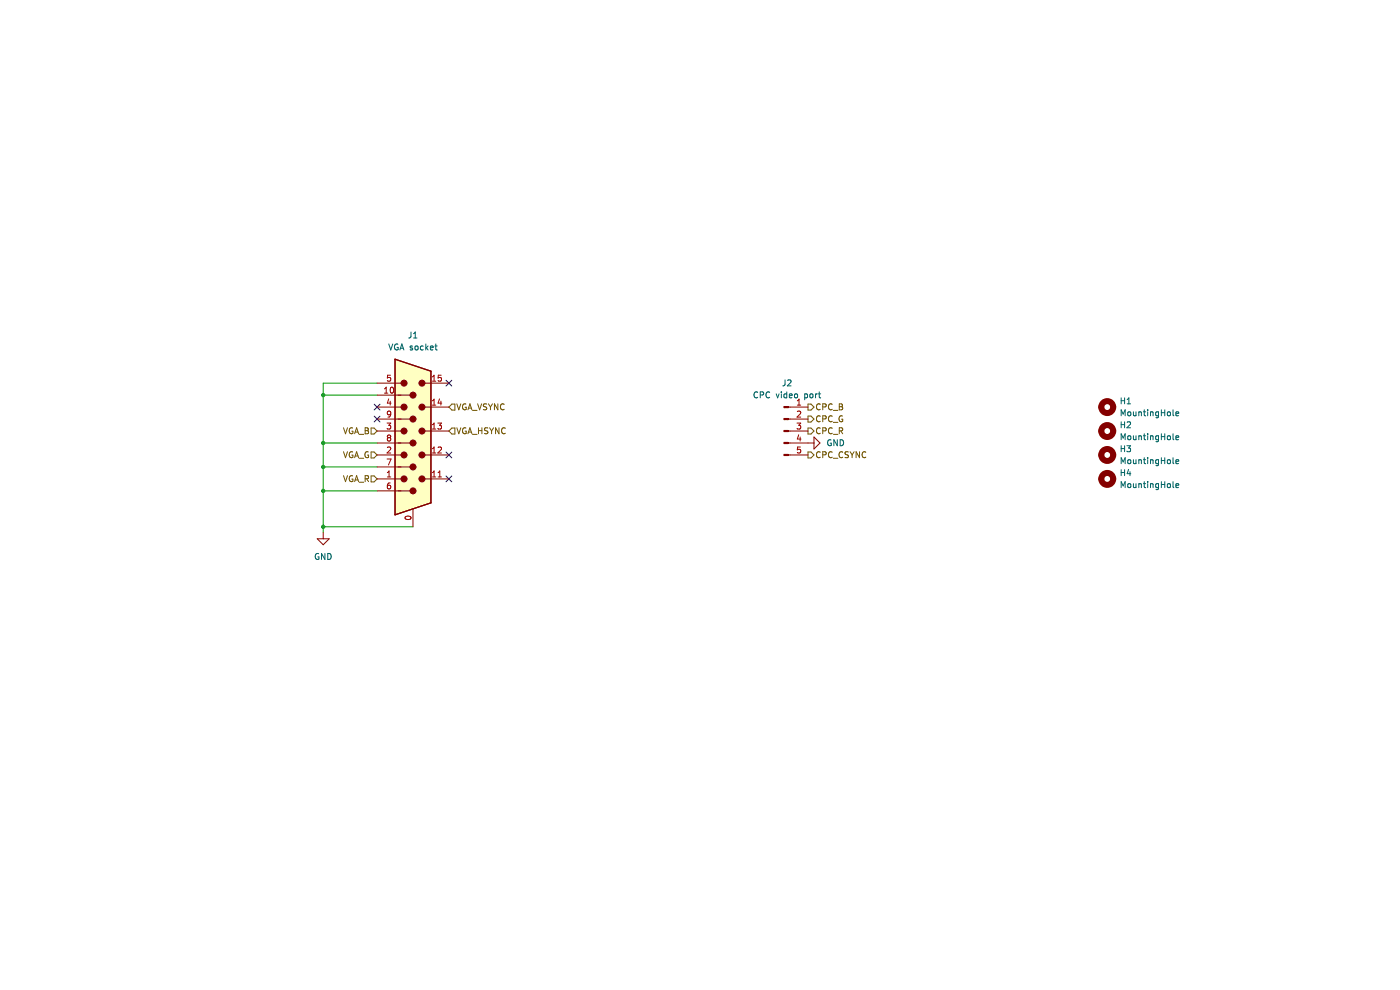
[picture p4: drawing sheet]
<svg xmlns="http://www.w3.org/2000/svg" width="297mm" height="210mm" viewBox="0 0 297 210" stroke-linecap="round" stroke-linejoin="round" font-family="sans-serif">
<path d="M83.8 76.2l7.6 2.5v28l-7.6 2.5z" fill-rule="evenodd" fill="#ffffc2"/>
<path d="M83.8 76.2l7.6 2.5v28l-7.6 2.5z" fill="none" stroke="#840000" stroke-width=".25"/>
<path d="M79.4 85.7l1.2 1.3M79.4 88.3l1.2 1.2M80.6 88.3l-1.2 1.2M80.6 85.7l-1.2 1.3M94.6 95.9l1.2 1.2M94.6 80.7l1.2 1.2M95.8 95.9l-1.2 1.2M95.8 80.7l-1.2 1.2M94.6 101l1.2 1.2M95.8 101l-1.2 1.2" fill="none" stroke="#000084" stroke-width=".21"/>
<path d="M68.6 94h11.4M68.6 83.8h11.4M68.6 99h11.4M80 81.3h-11.4v31.7M68.6 111.7h19M68.6 104.1h11.4" fill="none" stroke="#009600" stroke-width=".21"/>
<g fill="none" stroke="#725600" stroke-width=".21">
<path d="M72.9 95.8l.4 1.3 .4-1.3M72.9 90.7l.4 1.3 .4-1.3M74.8 95.9a.58 .58 0 0 0-.7 .6 .58 .58 0 0 0 .8 .5v-.5h-.3M74.8 90.8a.58 .58 0 0 0-.7 .6 .58 .58 0 0 0 .8 .5v-.4h-.3M75.2 97.1l.5-1.3 .4 1.3M75.2 92l.5-1.3 .4 1.3M75.4 96.7h.6M75.4 91.6h.6M76.2 97.2h1M76.2 92.1h1M77.5 90.7h.4l.2 .3-.2 .3 .2 .2 .1 .3-.2 .2h-.5zM77.5 91.3h.4"/>
<path d="M78.1 95.9a.58 .58 0 0 0-.7 .6 .58 .58 0 0 0 .8 .5v-.5h-.2M78.7 95.9h.7l.6 .6-.6 .6h-.7zM78.7 90.8h.7l.6 .6-.6 .7h-.7zM95.2 86.4l.7-.7h.6v1.3h-.6zM95.9 90.8h.6v1.3h-.6l-.7-.7zM96.9 85.7l.4 1.2 .5-1.2M96.9 90.7l.4 1.3 .5-1.3M98.8 90.8a.58 .58 0 0 0-.7 .6 .58 .58 0 0 0 .8 .5v-.4h-.2M98.8 85.7a.58 .58 0 0 0-.7 .6 .58 .58 0 0 0 .8 .5v-.4h-.2M99.3 86.9l.4-1.2 .4 1.2M99.3 92l.4-1.3 .4 1.3M99.4 91.6h.6"/>
<path d="M99.4 86.6h.6M100.2 92.1h1M100.2 87.1h1M101.3 85.7l.4 1.2 .5-1.2M101.5 91.3h.7M101.5 90.7v1.3M102.2 90.7v1.3M103.3 85.7l-.7 .1v.3l.5 .3 .2 .3-.3 .2h-.5M103.5 90.8l-.7 .1v.3l.6 .3 .1 .3-.2 .2h-.5M103.6 85.7l.4 .6M103.9 90.7l.4 .7M104 86.3v.6"/>
<path d="M104.3 91.4v.6M104.5 85.7l-.5 .6M104.7 90.7l-.4 .7M105.6 85.7v1.2l-.7-1.2v1.2M105.9 90.7v1.3l-.8-1.3v1.3M106.9 85.8a.56 .56 0 0 0-.7 .5 .56 .56 0 0 0 .7 .5M107.2 90.9a.56 .56 0 0 0-.8 .5 .56 .56 0 0 0 .8 .5M171.4 95.9h.6l.7 .6-.7 .6h-.6zM171.4 90.8h.6l.7 .6-.7 .7h-.6zM171.4 85.7h.6l.7 .7-.7 .6h-.6zM171.4 88.3h.6l.7 .6-.7 .6h-.6zM174 95.9a.56 .56 0 0 0-.8 .6 .56 .56 0 0 0 .8 .5"/>
<path d="M174 90.9a.56 .56 0 0 0-.8 .5 .56 .56 0 0 0 .8 .5M174 85.8a.56 .56 0 0 0-.8 .5 .56 .56 0 0 0 .8 .5M174 88.3a.56 .56 0 0 0-.8 .5 .56 .56 0 0 0 .8 .6M174.5 96.5l.6-.1 .1-.5-.7-.1v1.3M174.5 91.4l.6-.1 .1-.4-.7-.2v1.3M174.5 86.3h.6l.1-.5-.7-.1v1.2M174.5 88.9l.6-.1 .1-.5-.7-.1v1.3M176.5 95.9a.56 .56 0 0 0-.8 .6 .56 .56 0 0 0 .8 .5M176.5 90.9a.56 .56 0 0 0-.8 .5 .56 .56 0 0 0 .8 .5M176.5 85.8a.56 .56 0 0 0-.8 .5 .56 .56 0 0 0 .8 .5M176.5 88.3a.56 .56 0 0 0-.8 .5 .56 .56 0 0 0 .8 .6M176.8 97.2h.9"/>
<path d="M176.8 92.1h.9M176.8 87.1h.9M176.8 89.6h.9M178 91.4l.7-.1v-.4l-.7-.2v1.3M178 85.7h.5l.2 .2-.2 .4 .2 .1 .1 .3-.3 .2h-.5zM178 86.3h.5M178.4 91.4l.4 .6M178.7 88.3a.58 .58 0 0 0-.7 .5 .58 .58 0 0 0 .8 .6v-.5h-.3M178.8 95.9a.56 .56 0 0 0-.8 .6 .56 .56 0 0 0 .8 .5M180 95.9h-.7v.4l.6 .2 .1 .3-.3 .3-.4-.1M180.3 95.8l.5 .7M180.8 96.5v.6"/>
<path d="M181.2 95.8l-.4 .7M182.3 95.8v1.3l-.7-1.3v1.3M183.7 95.9a.56 .56 0 0 0-.8 .6 .56 .56 0 0 0 .8 .5M72.9 100.9l.4 1.3 .4-1.3M74.8 101a.58 .58 0 0 0-.7 .5 .58 .58 0 0 0 .8 .5v-.4h-.3M75.2 102.2l.5-1.3 .4 1.3M75.4 101.8h.6M76.2 102.3h1M77.5 101.6l.6-.1v-.5l-.6-.1v1.3M77.8 101.6l.4 .6M78.7 101h.7l.6 .6-.6 .6h-.7z"/>
</g>
<circle cx="85.7" cy="101.6" r=".63" fill="#840000"/>
<circle cx="85.7" cy="101.6" r=".63" fill="none" stroke="#840000" stroke-width=".21"/>
<circle cx="85.7" cy="96.5" r=".63" fill="#840000"/>
<circle cx="85.7" cy="96.5" r=".63" fill="none" stroke="#840000" stroke-width=".21"/>
<circle cx="85.7" cy="91.4" r=".63" fill="#840000"/>
<circle cx="85.7" cy="91.4" r=".63" fill="none" stroke="#840000" stroke-width=".21"/>
<circle cx="85.7" cy="86.4" r=".63" fill="#840000"/>
<circle cx="85.7" cy="86.4" r=".63" fill="none" stroke="#840000" stroke-width=".21"/>
<circle cx="85.7" cy="81.3" r=".63" fill="#840000"/>
<circle cx="85.7" cy="81.3" r=".63" fill="none" stroke="#840000" stroke-width=".21"/>
<circle cx="87.6" cy="104.1" r=".63" fill="#840000"/>
<circle cx="87.6" cy="104.1" r=".63" fill="none" stroke="#840000" stroke-width=".21"/>
<circle cx="87.6" cy="99" r=".63" fill="#840000"/>
<g fill="none" stroke="#840000" stroke-width=".21">
<path d="M84.4 99h2.6M84.4 94h2.6M84.4 88.9h2.6M84.4 83.8h2.6M84.4 104.1h2.6"/>
<circle cx="87.6" cy="99" r=".63"/>
</g>
<path d="M83.8 76.2l7.6 2.5v28l-7.6 2.5z" fill="none" stroke="#840000" stroke-width=".25"/>
<circle cx="87.6" cy="94" r=".63" fill="#840000"/>
<circle cx="87.6" cy="94" r=".63" fill="none" stroke="#840000" stroke-width=".21"/>
<circle cx="87.6" cy="88.9" r=".63" fill="#840000"/>
<circle cx="87.6" cy="88.9" r=".63" fill="none" stroke="#840000" stroke-width=".21"/>
<circle cx="87.6" cy="83.8" r=".63" fill="#840000"/>
<circle cx="87.6" cy="83.8" r=".63" fill="none" stroke="#840000" stroke-width=".21"/>
<circle cx="89.5" cy="101.6" r=".63" fill="#840000"/>
<circle cx="89.5" cy="101.6" r=".63" fill="none" stroke="#840000" stroke-width=".21"/>
<circle cx="89.5" cy="96.5" r=".63" fill="#840000"/>
<circle cx="89.5" cy="96.5" r=".63" fill="none" stroke="#840000" stroke-width=".21"/>
<circle cx="89.5" cy="91.4" r=".63" fill="#840000"/>
<circle cx="89.5" cy="91.4" r=".63" fill="none" stroke="#840000" stroke-width=".21"/>
<circle cx="89.5" cy="86.4" r=".63" fill="#840000"/>
<circle cx="89.5" cy="86.4" r=".63" fill="none" stroke="#840000" stroke-width=".21"/>
<circle cx="89.5" cy="81.3" r=".63" fill="#840000"/>
<g fill="none" stroke="#840000" stroke-width=".21">
<path d="M80 83.8h5.1M80 96.5h5.1M80 91.4h5.1M80 86.4h5.1M80 81.3h5.1M80 99h5.1M80 94h5.1M80 88.9h5.1M90.2 96.5h5M90.2 91.4h5M90.2 86.4h5M90.2 81.3h5"/>
<path d="M167.2 96.5h.4M167.2 91.4h.4M167.2 86.4h.4M167.2 94h.4M167.2 88.9h.4M67.3 114.3h2.5l-1.2 1.3zM68.6 113v1.3M80 101.6h5.1M80 104.1h5.1M87.6 107.9v3.8M90.2 101.6h5"/>
<circle cx="89.5" cy="81.3" r=".63"/>
</g>
<g fill="none" stroke="#a90000" stroke-width=".21">
<path d="M82.8 79.6h-.6v.6l.6-.1v.6l-.1 .2-.5-.2M91.7 79.9l.4-.3v1.3M93.6 79.6h-.6l-.1 .6 .6-.1 .1 .6-.2 .2-.5-.2M81.6 83.4h.7M81.6 82.5l.3-.4v1.3M82.1 89.7h.8l-.4 .5 .3 .1v.6l-.1 .1-.6-.1M82.1 97.4h.9l-.6 1.2M82.2 94.9l.5-.1 .2 .4-.8 .9h.8M82.4 92.8l-.2-.2 .2-.3h.3l.2 .2-.2 .3M82.4 92.8l-.2 .3v.3l.2 .2 .4-.1 .1-.2v-.2l-.2-.3M82.4 92.8h.3M82.5 84.6l-.3 .9h.8"/>
<path d="M82.8 85.1v.8M82.9 82.2l.2-.1a.68 .68 0 0 1 .4 .7 .68 .68 0 0 1-.4 .6l-.3-.5zM82.9 87.7l-.2 .3-.4-.1-.1-.6 .5-.1 .2 .2-.1 .8-.1 .2-.4 .1M91.7 85l.4-.3v1.2M91.7 90.1l.4-.4v1.3M91.7 95.2l.4-.4v1.3M91.7 96.1h.7M91.7 91h.7M91.7 85.9h.7M91.7 80.9h.7M92.9 89.7h.8l-.5 .5 .4 .1v.6l-.2 .1-.5-.1M92.9 94.9l.5-.1 .3 .4-.8 .9h.8"/>
<path d="M93.2 84.6l-.3 .9h.8M93.5 85.1v.8M82.2 101.2h.7M82.2 100.3l.3-.4v1.3M82.8 102.4l-.4 .1-.2 .2v.8l.2 .2 .4-.1v-.6l-.4-.1-.2 .3M86 109.7a.75 .75 0 0 1 1.2 .2 .72 .72 0 0 1-1.3-.1zM91.7 101.2h.7M91.7 100.3l.4-.4v1.3M92.9 101.2h.8M92.9 100.3l.4-.4v1.3"/>
</g>
<g fill="none" stroke="#006464" stroke-width=".21">
<path d="M82.5 73l.4 1.2 .4-1.2M84.4 73a.58 .58 0 0 0-.7 .6 .58 .58 0 0 0 .8 .5v-.4h-.3M84.8 74.2l.5-1.2 .4 1.2M85 73.9h.6M87.2 70.4l-.1 1.1-.4 .2M87.5 73.4h-.3l-.2 .2 .1 .2 .4 .1v.3h-.5M87.7 71.7h.8M87.7 70.8l.4-.4v1.3M88.1 73.5l.2-.1 .3 .1v.7l-.5-.1zM89.8 73.4h-.4l-.2 .2 .1 .6h.5M90.3 73v1.2M90.5 73.8l.3 .4"/>
<path d="M90.8 73.4l-.5 .5M91.3 73.8l.6-.1-.1-.3h-.3l-.2 .2 .1 .6h.4M92.3 73.4h.5M92.4 73v1.1l.4 .1M67.6 117.5a.58 .58 0 0 0-.7 .6 .58 .58 0 0 0 .8 .5v-.5h-.3M68.9 117.4v1.3l-.7-1.3v1.3M69.5 117.4a.64 .64 0 0 1 .8 .6 .64 .64 0 0 1-.8 .7z"/>
</g>
<path d="M166.3 96.4h.9v.2h-.9z" fill-rule="evenodd" fill="#840000"/>
<path d="M166.3 96.4h.9v.2h-.9z" fill="none" stroke="#840000" stroke-width=".21"/>
<path d="M166.3 93.8h.9v.3h-.9z" fill-rule="evenodd" fill="#840000"/>
<path d="M166.3 93.8h.9v.3h-.9z" fill="none" stroke="#840000" stroke-width=".21"/>
<path d="M166.3 91.3h.9v.3h-.9z" fill-rule="evenodd" fill="#840000"/>
<path d="M166.3 91.3h.9v.3h-.9z" fill="none" stroke="#840000" stroke-width=".21"/>
<path d="M166.3 88.8h.9v.2h-.9z" fill-rule="evenodd" fill="#840000"/>
<path d="M166.3 88.8h.9v.2h-.9z" fill="none" stroke="#840000" stroke-width=".21"/>
<path d="M166.3 86.2h.9v.3h-.9z" fill-rule="evenodd" fill="#840000"/>
<path d="M166.3 86.2h.9v.3h-.9zM167.6 86.4h3.8M167.6 88.9h3.8M167.6 91.4h3.8M167.6 94h5.1M167.6 96.5h3.8M172.7 92.7l1.2 1.3-1.2 1.2z" fill="none" stroke="#840000" stroke-width=".21"/>
<path d="M169.1 89.7h.8l-.5 .5 .4 .1v.6l-.2 .1-.5-.1M169.1 85.9h.8M169.1 85l.4-.3v1.2M169.1 87.3l.5-.1 .3 .4-.8 .9h.8M169.4 92.2l-.3 .9h.8M169.7 92.7v.9M169.8 94.8h-.6l-.1 .6h.6l.1 .6-.2 .1-.5-.1" fill="none" stroke="#a90000" stroke-width=".21"/>
<g fill="none" stroke="#006464" stroke-width=".21">
<path d="M160.7 83.2a.56 .56 0 0 0-.8 .6 .56 .56 0 0 0 .8 .5M161.3 83.8l.6-.1v-.5l-.6-.1v1.3M163.3 83.2a.56 .56 0 0 0-.8 .6 .56 .56 0 0 0 .8 .5M164.7 83.5l.3 .9 .3-.9M165.8 83.1v.1M165.8 83.5v.9M166.5 80.6v1.1l-.4 .2M166.9 83.6l-.4-.1-.2 .3 .1 .5h.5M166.9 83.1v1.3M167.1 80.7l.5-.1 .2 .3-.8 1h.8M167.5 84l.6-.2-.1-.2-.4-.1-.1 .2v.6h.5M168.6 83.7l.2-.2 .3 .2v.6h-.5z"/>
<path d="M170.7 83.6l.4-.1 .2 .3-.1 .5h-.5M170.7 83.5v1.3M171.9 83.7l.1-.2 .4 .2-.1 .6h-.4zM173 83.5v.9M173.4 83.5l-.4 .3M173.6 83.5h.5M173.8 83.1v1.1l.3 .2M176.3 93.3a.58 .58 0 0 0-.7 .6 .58 .58 0 0 0 .8 .5v-.4h-.3M177.6 93.3v1.2l-.7-1.2v1.2M178.2 93.3a.64 .64 0 0 1 .8 .6 .64 .64 0 0 1-.8 .6zM237.8 84.4v1.3M237.8 88.2v-1.3l.5 .9 .4-.9v1.3"/>
<path d="M237.8 89.5v1.2M237.8 93.3v-1.3l.5 .9 .4-.9v1.3M237.8 94.5v1.3M237.8 98.4v-1.3l.5 .9 .4-.9v1.3M237.8 99.6v1.3M237.8 95.2h.8M237.8 90.1h.8M237.8 85h.8M238.6 84.4v1.3M238.6 89.5v1.2M238.6 94.5v1.3M238.6 99.6v1.3"/>
<path d="M239.1 94.5h.7l-.4 .5 .4 .2v.5l-.2 .1-.5-.1M239.1 89.6l.5-.1 .2 .3-.7 .9h.7M239.1 85.7h.7M239.1 84.8l.4-.4v1.3M239.3 97.6l.2-.1 .3 .1v.7l-.5-.1zM239.3 92.6l.2-.2 .3 .2v.6h-.5zM239.4 87.4h.3l.2 .2v.4l-.2 .2-.5-.2zM239.4 99.6l-.3 .9h.8M240.4 97.5l.1 .8 .5-.1M240.4 87.4l.1 .7h.5M240.4 92.4l.1 .8h.5M241 87.4v.8"/>
<path d="M241 92.4v.9M241 97.5v.9M241.6 97.6h.5v.8M241.6 87.4v.8M241.6 92.4v.9M241.6 97.5v.9M241.6 87.5l.5-.1v.8M241.6 92.6l.5-.1v.8M242.6 97.5h.4M242.6 92.4h.4M242.6 87.4h.4M242.7 97.1v1.1l.3 .2"/>
<path d="M242.7 86.9v1.1l.3 .2M242.7 92v1.1l.3 .2M243.5 92v.1M243.5 86.9v.2M243.5 87.4v.8M243.5 92.4v.9M243.5 97.1v.1M243.5 97.5v.9M244.1 97.6h.5v.8M244.1 87.4v.8M244.1 92.4v.9M244.1 97.5v.9"/>
<path d="M244.1 87.5l.5-.1v.8M244.1 92.6l.5-.1v.8M245.8 97.6l-.4-.1-.2 .3 .1 .5h.5M245.8 87.4v1l-.3 .2h-.3M245.8 92.4v1.1l-.3 .2-.3-.1M245.8 97.5v1l-.3 .3-.3-.1M245.8 87.4h-.4l-.2 .2 .1 .5h.5M245.8 92.5l-.4-.1-.2 .3 .1 .5h.5M246.4 86.9v1.3M246.4 92v1.3M246.4 97.1v1.3M246.4 97.7h.7"/>
<path d="M246.4 92.6h.7M246.4 87.5h.7M247.1 86.9v1.3M247.1 92v1.3M247.1 97.1v1.3M247.7 97.6l.2-.1 .3 .1v.7l-.5-.1zM247.7 92.6l.2-.2 .3 .2v.6h-.5zM247.8 87.4h.3l.2 .2v.4l-.2 .2-.5-.2zM248.9 97.1v1.1l.1 .2M248.9 86.9v1.1l.1 .2M248.9 92v1.1l.1 .2M249.5 92.9l.6-.2-.1-.2-.4-.1-.1 .2v.6h.5"/>
<path d="M249.5 97.9l.6-.1-.1-.2-.4-.1-.1 .2v.6h.5M249.5 87.8l.6-.1-.1-.3h-.4l-.1 .1v.6h.5M237.8 103.4v-1.2l.5 .9 .4-.9v1.2M237.8 100.2h.8M239.4 102.7l.3-.1 .2 .2v.4l-.2 .2-.5-.2zM239.7 100.1v.8M240.4 102.6l.1 .8 .5-.1M241 102.6v.8M241.6 102.6v.8M241.6 102.7h.5v.7M242.6 102.6h.4M242.7 102.2v1.1l.3 .1"/>
<path d="M243.5 102.2v.1M243.5 102.6v.8M244.1 102.6v.8M244.1 102.7h.5v.7M245.8 102.6v1l-.3 .3-.3-.1M245.8 102.7l-.4-.1-.2 .2 .1 .6h.5M246.4 102.2v1.2M246.4 102.8h.7M247.1 102.2v1.2M247.8 102.7l.3-.1 .2 .2v.4l-.2 .2-.5-.2zM248.9 102.2v1.1l.1 .1M249.5 103l.6-.1-.1-.2-.4-.1-.1 .2v.6h.5"/>
</g>
<g fill="none" stroke="#840000" stroke-width="1.3">
<circle cx="234.9" cy="91.4" r="1.27"/>
<circle cx="234.9" cy="86.4" r="1.27"/>
<circle cx="234.9" cy="96.5" r="1.27"/>
<circle cx="234.9" cy="101.6" r="1.27"/>
</g>
<g fill="#009600">
<circle cx="68.6" cy="99" r=".46"/>
<circle cx="68.6" cy="94" r=".46"/>
<circle cx="68.6" cy="111.7" r=".46"/>
<circle cx="68.6" cy="83.8" r=".46"/>
<circle cx="68.6" cy="104.1" r=".46"/>
</g>
</svg>
